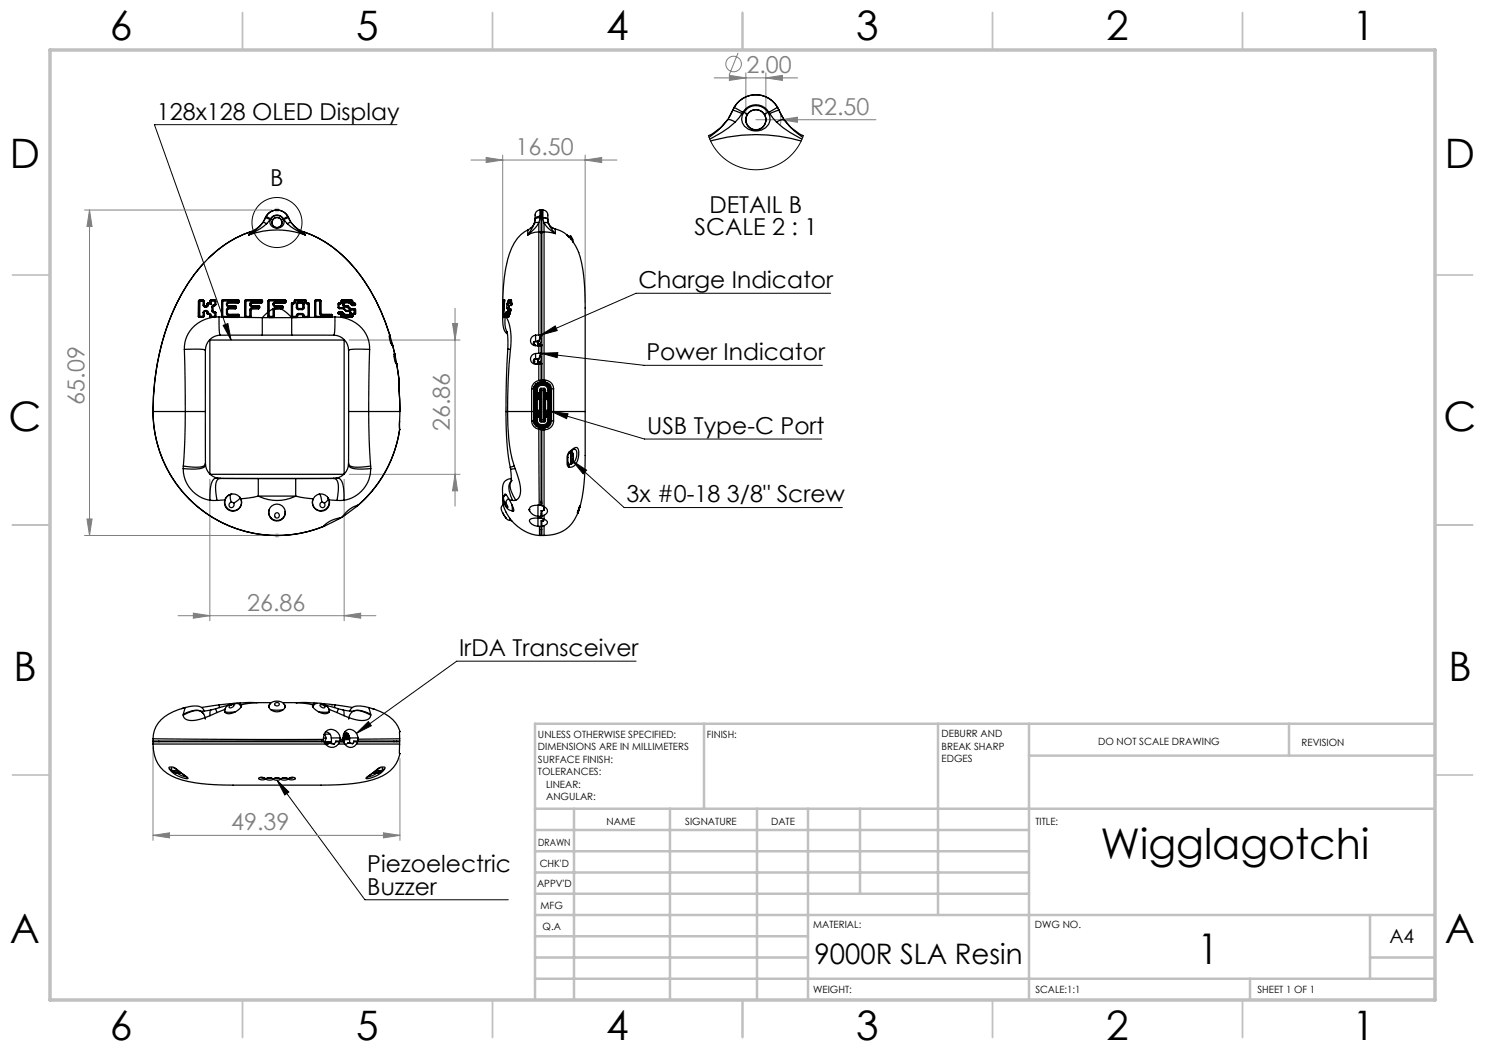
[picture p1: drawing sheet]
<svg xmlns="http://www.w3.org/2000/svg" width="297mm" height="210mm" viewBox="0 0 297 210" stroke-linecap="round" stroke-linejoin="round" font-family="sans-serif">
<defs><g id="words">
<g font-size="8.5">
<text x="220.1" y="171.8">Wigglagotchi</text>
<text x="239.5" y="192.7">1</text>
</g>
<g font-size="8.1">
<text x="22" y="8">6</text>
<text x="71.2" y="8">5</text>
<text x="121.2" y="8">4</text>
<text x="171.3" y="8">3</text>
<text x="221.3" y="8">2</text>
<text x="270.5" y="8">1</text>
<text x="2" y="33.6">D</text>
<text x="289" y="33.6">D</text>
<text x="1.7" y="86.1">C</text>
<text x="288.7" y="86.1">C</text>
<text x="2.7" y="136.1">B</text>
<text x="289.7" y="136.1">B</text>
<text x="2" y="188.6">A</text>
<text x="289" y="188.6">A</text>
<text x="22" y="208">6</text>
<text x="71.2" y="208">5</text>
<text x="121.2" y="208">4</text>
<text x="171.3" y="208">3</text>
<text x="221.3" y="208">2</text>
<text x="270.5" y="208">1</text>
</g>
<text font-size="5.6" x="162.9" y="192.8">9000R SLA Resin</text>
<g font-size="4.7" fill="#808080">
<text x="149.3" y="14.5">2.00</text>
<text x="162" y="23">R2.50</text>
<text x="103.1" y="31">16.50</text>
<text x="16.9" y="80.9" transform="rotate(-90 16.9 80.9)">65.09</text>
<text x="90" y="86.3" transform="rotate(-90 90 86.3)">26.86</text>
<text x="49.4" y="122.1">26.86</text>
<text x="46.3" y="166.1">49.39</text>
</g>
<g font-size="4.7">
<text x="31.4" y="23.9">128x128 OLED Display</text>
<text x="54" y="37.2">B</text>
<text x="138.9" y="47">SCALE 2 : 1</text>
<text x="141.9" y="42.5">DETAIL B</text>
<text x="127.7" y="57.6">Charge Indicator</text>
<text x="129.3" y="72">Power Indicator</text>
<text x="129.4" y="86.8">USB Type-C Port</text>
<text x="125.3" y="100.5">3x #0-18 3/8&quot; Screw</text>
<text x="91.8" y="131.2">IrDA Transceiver</text>
<text x="73.5" y="174.4">Piezoelectric</text>
<text x="73.5" y="179">Buzzer</text>
</g>
<text font-size="3.9" x="277.9" y="188.5">A4</text>
<g font-size="2">
<text x="107.6" y="147.6">UNLESS OTHERWISE SPECIFIED:</text>
<text x="141.4" y="147.6">FINISH:</text>
<text x="188.3" y="147.5">DEBURR AND</text>
<text x="188.3" y="150">BREAK SHARP</text>
<text x="219.6" y="149">DO NOT SCALE DRAWING</text>
<text x="260.3" y="149.2">REVISION</text>
<text x="107.6" y="150.1">DIMENSIONS ARE IN MILLIMETERS</text>
<text x="107.6" y="152.6">SURFACE FINISH:</text>
<text x="107.6" y="155.1">TOLERANCES:</text>
<text x="188.3" y="152.5">EDGES</text>
<text x="109.2" y="157.6">LINEAR:</text>
<text x="109.2" y="160.1">ANGULAR:</text>
<text x="121.3" y="165">NAME</text>
<text x="137" y="164.9">SIGNATURE</text>
<text x="154.2" y="164.9">DATE</text>
<text x="207.1" y="164.9">TITLE:</text>
<text x="107.6" y="169.1">DRAWN</text>
<text x="107.9" y="173.3">CHK'D</text>
<text x="107.4" y="177.4">APPV'D</text>
<text x="108.1" y="181.8">MFG</text>
<text x="108.5" y="186">Q.A</text>
<text x="162.6" y="185.5">MATERIAL:</text>
<text x="207" y="185.5">DWG NO.</text>
<text x="162.6" y="198.5">WEIGHT:</text>
<text x="207.1" y="198.6">SCALE:1:1</text>
<text x="251.5" y="198.6">SHEET 1 OF 1</text>
</g>
</g></defs>
<g fill="none" stroke="#808080" stroke-width=".2">
<path d="M142.8 15.6h16.7M145.9 15.1l3.3 .5-3.3 .5zM147.6 10.6l-1.8 4.4M149.2 14.6v8.3M153.2 15.6l3.3-.5v1zM153.2 14.6v8.3M94.2 32h29.2M97.2 31.5l3.3 .5-3.3 .5zM100.5 31v29.7M117 32l3.3-.5v1zM117 31v29.5M151.2 23.9h24"/>
<path d="M156.1 23v1.9M156.2 23.9l3.3-.5v1.1zM16.9 42h37.5M17.9 42l.5 3.3h-1zM17.9 42v65.1M69.8 68h22.2M90.5 64.7h1l-.5 3.3zM91 61.7v39.5M42 95.9v28.2M68.8 95.9v28.2M69.8 94.9h22.2M91 94.9l.5 3.3h-1z"/>
<path d="M16.9 107.1h37.5M17.4 103.8h1l-.5 3.3zM35.6 123.1h39.6M38.7 122.6l3.3 .5-3.3 .5zM68.8 123.1l3.3-.5v1zM30.6 149.4v18.7M80 151.7v16.4M30.6 167.1l3.3-.5v1zM30.6 167.1h49.4M76.7 166.6l3.3 .5-3.3 .5z"/>
<circle cx="146.7" cy="12.8" r="1.56"/>
</g>
<g fill="none" stroke="#000" stroke-width=".2">
<path d="M79.4 24.9h-48.5l15.3 43.1M166.1 58.7h-38.9l-19 8.3M44.6 65.1l1-.4 .6 3.3zM108.2 70.6l20.6 2.5h35.7M108.2 67l2.8-1.8 .4 .9zM108.2 70.6l3.4-.1-.2 1zM110.3 82.3l3.3 .5-.3 .9zM110.3 82.3l18.6 5.5h35.5M114.5 92.2l10.3 9.3h43.7M114.5 92.2l2.8 1.8-.7 .8zM127.2 132.2h-35.9l-20 14.5M55.4 156l17.6 24h28.7"/>
<path d="M55.4 156l2.4 2.4-.8 .6zM71.3 146.7l2.4-2.4 .6 .8z"/>
<circle cx="55.4" cy="44.5" r="5"/>
</g>
<path d="M54.9 42h1M55 41.7l.8 .7M55.4 41.5v1M55.8 41.7l-.8 .7M54.9 107.1h1M55 106.7l.8 .8M55.4 106.6v1M55.8 106.7l-.8 .8" fill="none" stroke="#c0c0c0" stroke-width=".2"/>
<g fill="none" stroke="#c0c0c0" stroke-width=".35">
<path d="M48.5 2.5v7.5M98.5 2.5v7.5M148.5 2.5v7.5M198.5 2.5v7.5M248.5 2.5v7.5M2.5 55h7.5M287 55h7.5M2.5 105h7.5M287 105h7.5M2.5 155h7.5M287 155h7.5M48.5 200v7.5"/>
<path d="M98.5 200v7.5M148.5 200v7.5M198.5 200v7.5M248.5 200v7.5"/>
</g>
<g fill="none" stroke="#c0c0c0" stroke-width=".5">
<path d="M140.8 144.8v17M187.6 144.8v38.2M205.8 144.8v55.2M205.8 151.1h81.2M257.8 144.8v6.3M287 144.8h-180v55.2M107 161.8h180M107 178.8h98.8M107 174.5h98.8M107 170.3h98.8M107 166h98.8M114.8 161.8v38.2"/>
<path d="M134 161.8v38.2M151.4 161.8v38.2M161.6 161.8v38.2M172 161.8v17M107 195.8h180M107 191.5h54.6M107 187.3h54.6M107 183h180M250 195.8v4.2M274 191.5h13M274 183v12.8"/>
</g>
<path d="M10 10h277v190h-277z" fill="none" stroke="#c0c0c0" stroke-width=".7"/>
<path d="M44.6 65.1l1-.4 .6 3.3zM108.2 67l2.8-1.8 .4 .9zM108.2 70.6l3.4-.1-.2 1zM114.5 92.2l2.8 1.8-.7 .8zM110.3 82.3l3.3 .5-.3 .9zM71.3 146.7l2.4-2.4 .6 .8zM55.4 156l2.4 2.4-.8 .6z" fill="#000"/>
<g fill="#808080">
<path d="M17.9 42l.5 3.3h-1zM17.4 103.8h1l-.5 3.3z"/>
<path d="M117 32l3.3-.5v1zM97.2 31.5l3.3 .5-3.3 .5z"/>
<path d="M76.7 166.6l3.3 .5-3.3 .5zM30.6 167.1l3.3-.5v1z"/>
<path d="M145.9 15.1l3.3 .5-3.3 .5zM153.2 15.6l3.3-.5v1zM156.2 23.9l3.3 .6v-1.1z"/>
<path d="M38.7 122.6l3.3 .5-3.3 .5zM68.8 123.1l3.3-.5v1z"/>
<path d="M91 94.9l.5 3.3h-1zM90.5 64.7h1l-.5 3.3z"/>
</g>
<g fill="none" stroke="#000" stroke-width=".25">
<path d="M145.5 24a1.75 1.75 0 0 1 1.6 .4M145.5 24l-1 1.2-2.7 2.3M145.5 24l-1.4 1.5-1.7 1.3-.7 .3M146.6 22a5 5 0 0 1 4.6-3.1 5 5 0 0 1 4.6 3.1M146.6 22l-.9 1.6M146.6 22h.1M146.6 22l-1.1 2M146.6 22l1.8 .7M146.8 21.5l1.8 1M146.8 21.5a5 5 0 0 1 8.7 0M146.8 21.5l-.2 .5M147.1 24.4a21.7 21.7 0 0 1-5.1 3.4"/>
<path d="M148.4 22.7l-1.3 1.7M148.6 22.5a2.99 2.99 0 0 1 5.2 0M148.6 22.5l-.2 .2M148.8 22.4a2.4 2.4 0 0 0-.1 2.6 2.4 2.4 0 0 0 2.3 1.2 2.6 2.6 0 0 0 3-2.9l-.4-.9M148.8 22.4l.7 .5M148.8 22.4a2.83 2.83 0 0 1 4.8 0M148.8 22.4l-.2 .1M149.5 22.9a2.04 2.04 0 0 0 1.7 3.1 2.04 2.04 0 0 0 1.7-3.1M149.5 22.9a2.03 2.03 0 0 1 3.4 0M153.6 22.4l-.7 .5M153.6 22.4l.2 .1M153.8 22.5l.1 .2"/>
<path d="M153.9 22.7l1.4 1.7M155.3 24.4a21.7 21.7 0 0 0 5.1 3.4M155.5 21.5l-1.7 1M155.5 21.5l.3 .5M155.8 22l-1.9 .7M155.8 22l1 2M155.8 22l.8 1.6M155.8 22h.1M156.8 24a1.75 1.75 0 0 0-1.5 .4M156.8 24l1 1.2 2.7 2.3M156.8 24l1.4 1.5 1.7 1.3 .8 .3M160.2 28.2a32.5 32.5 0 0 0-18.1 0"/>
<path d="M40.6 52.8a41.2 41.2 0 0 0-9.6 22.9l-.4 6.6M42.9 60l.2 .2M42.9 60h-.7M42.9 60h.1M44.5 60l-.2 .2M44.5 60h.1M44.5 60l.1 .2M47.6 60l.2 .2M47.6 60h-3.1M47.6 60v.2M47.6 60h.1M49.2 60l-.2 .2"/>
<path d="M49.2 60h.1M49.2 60v.2M49.7 47a16.5 16.5 0 0 1 11.4 0M50 46.4h.1M50 46.4a21.6 21.6 0 0 0-8.2 5.2M50 46.4l-.3 .6M50 46.4a25.2 25.2 0 0 0-13.5 12 48.2 48.2 0 0 0-5.9 23.9M50.1 46.4h-.1M52.3 60l.2 .2M52.3 60v.2M52.3 60h-3.1M52.3 60h.1"/>
<path d="M52.6 44.5l.7 .2M52.6 44.5l-1.1 1.2-1.8 1.3M52.6 44.5l-.7 .8-.9 .6-1 .5M53.1 43.5a2.5 2.5 0 0 1 2.3-1.5 2.5 2.5 0 0 1 2.3 1.5M53.1 43.5l-.4 .8M53.1 43.5h.1M53.1 43.5l-.5 1M53.1 43.5l.9 .4M53.2 43.3l.9 .5M53.2 43.3a2.5 2.5 0 0 1 4.4 0M53.2 43.3l-.1 .2M53.3 44.7l-1.3 1.1-2.3 1.2"/>
<path d="M53.8 60h3.2M53.8 60l-.2 .2M53.8 60h.1M53.8 60v.2M54 43.9l-.7 .8M54.1 43.8a1.5 1.5 0 0 1 2.6 0M54.1 43.8l-.1 .1M54.2 43.8a1.36 1.36 0 0 0 .4 1.6 1.36 1.36 0 0 0 1.8-.1 1.1 1.1 0 0 0 .2-1.5M54.2 43.8l.3 .2M54.2 43.8a1.41 1.41 0 0 1 2.4 0M54.2 43.8h-.1M54.5 44a1.02 1.02 0 0 0 .9 1.5 1.02 1.02 0 0 0 .9-1.5"/>
<path d="M54.5 44a1.01 1.01 0 0 1 1.8 0M56.6 43.8l-.3 .2M56.6 43.8h.1M56.7 43.8l.1 .1M56.8 43.9l.7 .8M57 60l.2 .2M57 60v.2M57 60h.1M57.5 44.7l1.3 1.1 2.3 1.2M57.6 43.3l-.9 .5M57.6 43.3l.1 .2M57.7 43.5l-.9 .4"/>
<path d="M57.7 43.5l.5 1M57.7 43.5l.4 .8M57.7 43.5h.1M58.2 44.5l-.7 .2M58.2 44.5l1.1 1.2 1.8 1.3M58.2 44.5l.7 .8 .9 .6 1 .5M59.1 60l-.2 .2M59.1 60h1.9M59.1 60h.1M59.1 60v.2M60.8 46.4a25.1 25.1 0 0 1 13.3 11.8 42 42 0 0 1 3.8 8.8M60.8 46.4l.3 .6"/>
<path d="M60.8 46.4a23.3 23.3 0 0 1 11.8 9.3 40.6 40.6 0 0 1 5.3 11.3M60.8 46.4h.1M61 60l.2 .2M61 60v.2M61 60h.1M63.2 60l-.2 .2M63.2 60h.8M63.2 60h.1M63.2 60v.2M63.2 60h.7M63.9 60l.2 .2M63.9 60v.2"/>
<path d="M64 60l.2 .2M64 60h-.1M100.6 60h.1M100.6 60v.6M105.6 46a6.9 6.9 0 0 0-3.7 4.7 35.2 35.2 0 0 0-1.3 9.3M105.6 46h.1M105.6 46v1M106.1 45.6l-.5 .4M106.8 44.7l-1.2 2.3M107 44.2l-.3 .8-.6 .6M107 43.9l-.2 .8M107 43.8v.2"/>
<path d="M107 43.8v.1M107 43.8h.1M107.8 46.4l-.8 .1-1.4 .5M107.8 46.4v20.6M107.8 44.5a.8 .8 0 0 0-1 .2M107.8 44.5a7.6 7.6 0 0 1-2.2 2.5M107.8 44.5v1.9M108 43.5l-.2 1M108 43.5a.94 .94 0 0 0-1 .4M108 42a1.28 1.28 0 0 0-1 1.8M108 42h.2v1.5M108 43.3a.89 .89 0 0 0-1 .5"/>
<path d="M108 42v1.3M108 43.3v.2M108.2 46.4v20.6M108.2 43.5v2.9M108.2 46.7h.2M108.2 46.4h-.4M108.2 43.5h-.2M108.4 46.4v20.8M108.4 43.5v2.9M108.4 46.4h.4M108.4 43.5h.2M108.6 42a1.22 1.22 0 0 1 1 1.6v.3"/>
<path d="M108.6 43.5l.2 1M108.6 43.5a.95 .95 0 0 1 1 .4M108.6 42h-.2v1.5M108.6 43.5a.94 .94 0 0 1 1 .4M108.6 42v1.5M108.6 43.5h.1M108.8 44.5v1.9M108.8 44.5a5.7 5.7 0 0 0 2.3 2.2M108.8 44.5a.79 .79 0 0 1 .9 .2M108.8 46.4v29.6M108.8 46.4l2.3 .3M109.6 43.9l.1 .8"/>
<path d="M109.6 43.9h.1M109.6 43.9v.1M109.6 44.3a1.82 1.82 0 0 0 1 1.3l.5 .2M109.7 44.7l.6 1.1 .8 .9M111.1 45.8l1.4 .5 1 .9M111.1 45.8v.9M111.1 45.8h.1M113.4 47l.1 .1M113.4 47l.4 .4M113.4 47l.2 .2M113.6 47.2h.5M113.7 47.2l-.2-.1 .3 .3"/>
<path d="M113.8 47.4l1 1.3 .9 1.8a41.1 41.1 0 0 1 1.3 11.2v20.6M114.1 47.2l.1 .1M114.1 47.2v.5M114.2 47.3l.4 1.1M114.2 47.3v.5M114.6 48.4v.1M114.6 48.4h.1M36.9 69.9l.2 12.4M36.9 69.9l3.1-.1 1.1 .3M39.7 63.2l.2 .2M39.7 63.2l.2 .1M39.7 63.2h.1"/>
<path d="M39.7 60.2v3M39.7 60.2h.1M39.7 60.2l.3 .1M39.9 63.4l.7 .1M39.9 63.4h.1M39.9 60l-.2 .2M39.9 60h.1M39.9 60l.1 .3M39.9 63.3h.7M39.9 63.3v.1M40 60.3l-.1 3M40.6 60l.2 .2"/>
<path d="M40.6 60v.3M40.6 60h-.7M40.6 60h.1M40.6 63.4v.1M40.6 60.3v.7M40.6 60.3h-.6M40.6 61l.1 .3 .3 .1M40.6 62.5v.8M40.6 63.3v.1M40.8 60.2l-.2 .1M40.8 61l.2 .2M40.8 61h-.2"/>
<path d="M40.8 60.2v.8M40.8 60.2h.1M40.8 62.5h-.2M40.8 62.5v.8M40.8 63.2l-.2 .2M40.8 63.2l-.2 .1M40.8 63.2v.1M40.8 63.3l-.2 .2M41 61.2v.2M41 62.3l-.2 .2M41 62.3h.2M41 62.1l-.2 .1-.2 .3"/>
<path d="M41 62.1v.2M41 62.1h.3M41.1 70.1v12.2M41.1 70.1h.1M41.2 62.3l.2 .2M41.2 61.2l.1 .2M41.2 61.2h-.2M41.3 62.1l.3 .2 .1 .2M41.3 62.1l-.1 .2M41.3 61.4h-.3M41.4 62.7l.2 .2M41.4 62.7h.3"/>
<path d="M41.4 62.7h.1M41.4 60.8v.2M41.4 60.8h.1M41.4 62.5h.3M41.4 62.5v.2M41.4 61l-.2 .2M41.4 61h.3M41.4 60.8h.3M41.6 60.6l-.2 .2M41.6 60.6h.1M41.6 62.9h.1M41.6 60.6l.1 .2"/>
<path d="M41.7 62.7l-.1 .2M41.7 62.7h.2M41.7 62.5v.2M41.7 61l-.2 .3-.2 .1M41.7 60.8v.2M41.8 62.9l.2 .2M41.8 62.9h-.2M41.9 62.7l-.1 .2M41.9 62.7l.3 .1v.3M42 63.3l.2 .2M42 63.1v.2M42 63.3h.2"/>
<path d="M42 63.3h.1M42 63.1h.2M42 63.1h.1M42 60.6h-.4M42 60.6h.1M42 60.2v.4M42 60.2h.1M42 60.6l.3 .2M42 60.2h.3M42.2 63.5h.3M42.2 63.5h.1M42.2 63.5h.7"/>
<path d="M42.2 60l-.2 .2M42.2 60h.1M42.2 60l.1 .2M42.2 63.3v.2M42.2 63.3h.8M42.2 63.1v.2M42.3 60.8h-.6M42.3 60.2v.6M42.4 61.3v.9M42.4 62.2l.1 .2 .3 .2M42.5 63.5a6.4 6.4 0 0 0-5.6 6.4M42.5 63.5h.4"/>
<path d="M42.5 61.3h-.1M42.5 61.3v.8M42.5 62.1l.2 .2M42.5 62.1l-.1 .1M42.7 61.1l-.2 .2M42.7 61.1h.1M42.7 61.1h.2M42.7 62.3l.1 .3M42.8 61.1l-.3 .2M42.8 61.1h.1M42.8 60.9l-.3 .1-.1 .3M42.8 60.9l-.1 .2"/>
<path d="M42.8 60.9h.2M42.9 60l.1 .2M42.9 61.1h.1M42.9 62.3l.2 .2M42.9 62.3l.1 .2M42.9 63.5h.1M42.9 62.3h-.2M42.9 62.3h.1M43 60.2h-.7M43 60.2v.7M43 60.9l-.1 .2M43 62.5v.8"/>
<path d="M43 62.5l-.2 .1M43 63.3l-.1 .2M43.1 63.4l-.2 .1M43.1 60.2h-.1M43.1 60.2v.7M43.1 60.9l-.2 .2M43.1 60.9h-.1M43.1 60.9h.1M43.1 62.5h-.1M43.1 63.3l-.2 .2M43.1 63.3h-.1M43.1 63.3h.1"/>
<path d="M43.1 60.2h.1M43.1 62.5v.8M43.1 62.5h.1M43.1 63.3v.1M43.8 63.4l.1 2.8 .2 .8M43.8 63.4h.5M43.8 63.4h-.7M44.1 67a3 3 0 0 0-3 3.1M44.1 67v.1M44.3 63.3v.1M44.3 63.3l.2 .2M44.3 63.3h.2"/>
<path d="M44.3 63.3h.1M44.3 60.2v3.1M44.3 60.2h.1M44.3 60.2h.3M44.3 63.4l.2 .1M44.5 63.5h3.1M44.5 63.5h2.9M44.5 63.5h.1M44.5 63.3v.2M44.5 63.3h2.9M44.6 60.2l-.1 3.1M45.3 61l.1 .2 .3 .2"/>
<path d="M45.3 60.8v.2M45.3 61.9v.8M45.3 62.7l.1 .3 .3 .1M45.5 60.7l-.2 .1M45.5 60.7v.3M45.5 60.7v.1M45.5 61l.2 .2M45.5 61h-.2M45.5 61.9h-.2M45.5 61.9v.8M45.5 61.9h.1M45.5 62.7l.2 .2"/>
<path d="M45.5 62.7h-.2M45.5 60.8v.1M45.5 60.9l.2 .3M45.5 60.9v.1M45.5 62.7h.1M45.7 60.5l-.2 .2M45.7 60.5v.1M45.7 60.5l1.9 .1M45.7 61.2v.2M45.7 61.7l-.2 .2M45.7 61.7h1.3M45.7 62.9v.2"/>
<path d="M45.7 60.6l-.2 .2M45.7 60.6h1.9M45.7 62.9h.1M45.7 60.4h1.9M45.7 60.4v.1M45.7 60.4l-.3 .1-.1 .3M45.7 61.5v.2M45.7 61.5h1.3M45.7 61.5l-.3 .1-.1 .3M47 61.1l.2 .2M47 61.1v.3M47 61.7h.1"/>
<path d="M47 61.1l-1.3 .1M47 61.1h.1M47 61.5v.2M47 61.4h-1.3M47 61.4v.1M47.2 61.3l-.2 .1M47.2 61.5l-.2 .2M47.2 61.5h-.2M47.2 61.5h.1M47.2 61.3v.2M47.2 61.3h.1M47.4 63.5h.2"/>
<path d="M47.4 63.3v.2M47.4 63.3h.2M47.6 60.6h.1M47.6 62.9l.2 .2M47.6 62.9v.2M47.6 63.5h.1M47.6 62.9h-1.9M47.6 62.9h.1M47.6 63.3v.2M47.6 60.2h-3M47.6 60.2v.2M47.6 63.1h-1.9"/>
<path d="M47.6 60.4v.2M47.6 63.1v.2M47.7 63.5h-.1M47.7 63.5h1.4M47.8 60.2h-.2M47.8 60.4l-.2 .2M47.8 60.4h-.2M47.8 60.4h.1M47.8 63.1h-.2M47.8 63.1v.2M47.8 63.3l-.2 .2M47.8 63.3h-.2"/>
<path d="M47.8 63.3h.1M47.8 60.2v.2M47.8 60.2h.1M47.8 63.1h.1M47.8 63.3l-.1 .2M49 63.3l.1 .2M49 60.2v3.1M49 60.2h.1M49 63.3l.2 .2M49 63.3h.2M49 63.3h.1M49 60.2h.2"/>
<path d="M49.1 63.5h.1M49.2 63.5h.8M49.2 63.5h.1M49.2 63.3v.2M49.2 60.2v3.1M50 63.5h.1M50 63.3v.2M50 63.3h-.8M50 61.9v1.4M50 60.9v.3l.4 .1M50 60.8v.1M50 63.5h2.5"/>
<path d="M50.2 60.8h-.2M50.2 60.8h.1M50.2 60.9h-.2M50.2 61.9h-.2M50.2 61.9v1.4M50.2 61.9h.1M50.2 63.3l-.2 .2M50.2 63.3h-.2M50.2 63.3h.1M50.2 60.9l.2 .2M50.2 60.8v.1M50.2 60.9h.1"/>
<path d="M50.4 60.6h1.9M50.4 60.6h.1M50.4 61.7l-.2 .2M50.4 61.1v.2M50.4 61.7h1.3M50.4 61.7h.1M50.4 61.5v.2M50.4 61.5l-.3 .1-.1 .3M50.4 60.4v.2M50.4 60.4l-.3 .1-.1 .3M50.4 60.6l-.2 .2M50.4 61.1h.1"/>
<path d="M51.7 61.1l.2 .2M51.7 61.1v.2M51.7 61.7h.1M51.7 61.5v.2M51.7 61.5h-1.3M51.7 61.3h-1.3M51.7 61.3v.2M51.7 61.1h-1.3M51.7 61.1h.1M51.9 61.5l-.2 .2M51.9 61.5h-.2M51.9 61.3h-.2"/>
<path d="M51.9 61.5h.1M51.9 61.3v.2M51.9 61.3h.1M52.3 60.6h.1M52.3 60.4h-1.9M52.3 60.4v.2M52.3 60.2h-3.1M52.3 60.2v.2M52.5 63.5v3.5M52.5 67h-8.4M52.5 63.5h5.8M52.5 67h5.8"/>
<path d="M52.5 60.2h-.2M52.5 60.4l-.2 .2M52.5 60.4h-.2M52.5 60.4h.1M52.5 60.2v.2M52.5 60.2h.1M53.6 62.4l-1.1 1.1M53.6 63.3l.2 .2M53.6 60.2v3.1M53.6 60.2h.1M53.6 63.3h.2M53.6 63.3h.1"/>
<path d="M53.6 60.2h.2M53.8 63.5h.8M53.8 62.2h-.2M53.8 63.3v.2M53.8 63.5h.1M53.8 62.2v1.1M53.8 63.3h.8M53.8 60.2v2M53.8 60.2h3.2M54.6 61.9h.2M54.6 63.3v.2M54.6 63.3h.2"/>
<path d="M54.6 63.5h.1M54.6 61.9v1.4M54.6 60.9l.1 .3 .3 .1M54.6 60.8v.1M54.7 61.7l.1 .1M54.7 61.7l-.1 .2M54.7 61.7l-.9 .5M54.8 60.9l.2 .2M54.8 60.9h-.2M54.8 60.8h-.2M54.8 60.8h.1M54.8 60.8v.1"/>
<path d="M54.8 63.3l-.2 .2M54.8 63.3h.1M54.8 61.9h.1M54.8 61.9v1.4M54.8 60.9h.1M54.8 61.8v.1M55 60.6l-.2 .2M55 60.6h.1M55 61.7l-.2 .2M55 61.7l-.2 .1M55 61.1h1.4M55 61.5l-.3 .2"/>
<path d="M55 61.5v.2M55 61.1v.2M55 61.7h1.4M55 60.4l-.2 .1-.2 .3M55 60.4v.2M55 61.3h1.4M55 60.4h2M55 60.6h2M55 61.1h.1M55.2 61.5h-.2M55.2 61.5v.2M55.2 61.5h.4"/>
<path d="M55.6 61.5v.2h.8M55.6 61.5h.8M55.6 61.5h-.4M56.2 61.7l1.1 .8 1 1M56.4 61.3v.2M56.4 61.5v.2M56.4 61.1l.2 .2M56.4 61.1v.2M56.4 61.7h.1M56.4 61.1h.1M56.6 61.5l-.2 .2M56.6 61.5h-.2"/>
<path d="M56.6 61.3h-.2M56.6 61.5h.1M56.6 61.3v.2M56.6 61.3h.1M57 60.2v.2M57 60.4v.2M57 60.6h-2M57 60.6h.1M57.2 60.2h-.2M57.2 60.2v.2M57.2 60.4l-.2 .2M57.2 60.4h-.2"/>
<path d="M57.2 60.4h.1M57.2 60.2h.1M58.3 63.3l.2 .2M58.3 60.7v2.6M58.3 60.7v.1M58.3 63.3h.2M58.3 63.3h.1M58.3 60.8h.2M58.3 63.5v3.5M58.3 67h8.4M58.5 60.5l-.2 .2M58.5 60.5l.2 .1"/>
<path d="M58.5 60.5v.1M58.5 60.8v2.5M58.5 60.8h.2M58.5 63.3v.2M58.5 63.3h.8M58.5 63.5h.1M58.5 60.6l-.2 .2M58.5 60.6v.2M58.7 60.5v.1M58.7 60.6v.2M58.9 60.3l-.2 .2M58.9 60.3v.1"/>
<path d="M58.9 60.2v.2M58.9 60.2h.1M58.9 60.4h.2M58.9 60.2h.2M59.1 60.4l-.2 .3-.2 .1M59.1 60.2h1.9M59.1 60.2v.2M59.3 60.8v.7M59.3 61.5l.1 .3 .3 .1M59.3 63.1v.2M59.3 63.3v.2M59.3 63.5h.1"/>
<path d="M59.3 63.5h-.8M59.5 60.8h-.2M59.5 60.8v.7M59.5 61.5h-.2M59.5 63.3l-.2 .2M59.5 63.1h-.2M59.5 63.3h-.2M59.5 63.1h.1M59.5 63.3h.1M59.5 61.5l.2 .2M59.5 61.5h.1M59.5 63.1v.2"/>
<path d="M59.7 60.4l-.3 .1-.1 .3M59.7 60.4v.2M59.7 60.4h.7M59.7 61.9h.7M59.7 62.7l-.3 .1-.1 .3M59.7 62.7v.2M59.7 62.7h.7M59.7 60.6l-.2 .2M59.7 61.7v.2M59.7 61.7h.7M59.7 62.9l-.2 .2M59.7 62.9h.1"/>
<path d="M59.7 61.7h.1M60.4 62.9l.2 .2M60.4 61.7h.1M60.4 60.6l.2 .2M60.4 60.4v.2M60.4 60.4l.3 .1 .1 .3M60.4 62.7v.2M60.4 62.7l.3 .2 .1 .2M60.4 62.9h-.7M60.4 62.9h.1M60.4 61.7v.2M60.4 60.6h-.7"/>
<path d="M60.4 60.6h.1M60.6 63.3l.2 .2M60.6 61.5l-.2 .2M60.6 61.5h.1M60.6 63.3h.2M60.6 63.3h.1M60.6 63.1h.2M60.6 63.1v.2M60.6 63.1h.1M60.6 61.5h.2M60.6 60.8h.2M60.6 60.8v.7"/>
<path d="M60.6 60.8h.1M60.8 63.5h-2.5M60.8 63.5h.1M60.8 61.5l-.1 .3-.3 .1M60.8 60.8v.7M60.8 63.1v.2M60.8 63.3v.2M60.8 63.3h.8M61 60.2v.2M61 60.4l.1 .2 .3 .2M61.2 60.2h-.2M61.2 60.4l.2 .2"/>
<path d="M61.2 60.4h-.2M61.2 60.2v.2M61.2 60.2h.1M61.2 60.3l.2 .2M61.2 60.3v.1M61.4 60.8h.2M61.4 60.6v.2M61.4 60.5v.1M61.6 60.8v2.5M61.6 63.3v.2M61.6 60.6l.2 .2M61.6 60.6v.2"/>
<path d="M61.6 63.5h.1M61.6 60.5l.2 .2M61.6 60.5l-.2 .1M61.6 60.5v.1M61.6 63.5h-.8M61.7 63.5h-.1M61.8 60.8h-.2M61.8 60.8v2.5M61.8 63.3l-.2 .2M61.8 63.3h-.2M61.8 63.3h.1M61.8 60.7v2.6"/>
<path d="M61.8 60.7v.1M61.8 63.3l-.1 .2M63 63.3l.1 .2M63 60.2v3.1M63 60.2h.1M63 63.3l.2 .2M63 63.3h.2M63 63.3h.1M63 60.2h.2M63.1 63.5h.1M63.1 63.5h-1.4M63.2 63.3v.2"/>
<path d="M63.2 60.2v3.1M63.2 60.2h.7M63.2 63.5h.1M63.4 63.3v.2M63.4 63.3h-.2M63.4 63.5h-.2M63.9 60.2v2.5M63.9 62.7l.1 .3 .3 .1M64.1 60.2h-.2M64.1 62.7h-.2M64.2 60.2l-.1 2.5M64.2 60.2h-.1"/>
<path d="M64.2 62.7l.2 .2M64.2 62.7h-.1M64.3 63.1h1.9M64.3 62.9v.2M64.4 62.9h-.1M66.2 63.1v.2M66.2 63.3h-2.8M66.2 63.3l.1 .2M66.3 62.9l.2 .2M66.3 62.9l-.1 .2M66.3 63.5h-2.9M66.3 63.5h.1"/>
<path d="M66.3 62.9h-2M66.3 62.9h.1M66.3 63.5h-3.1M66.4 63.4l-.1 .1M66.5 63.1h-.3M66.5 63.1v.2M66.5 63.3l-.2 .2M66.5 63.3h-.3M66.5 63.3h.1M66.5 63.1h.1M66.5 63.3l-.1 .1M66.7 67a3 3 0 0 1 3 3.1"/>
<path d="M66.7 67v.1M67 63.4l-.1 2.8-.2 .8M67 63.4l1.2 .1M67 63.4h-.6M67.7 62.7l.2 .2M67.7 62.5v.2M67.7 62.5h.1M67.7 61.5l.2 .2M67.7 60.8v.7M67.7 60.8h.1M67.7 62.7h.1M67.7 61.5h.1"/>
<path d="M67.8 62.7l.1 .2M67.8 62.5l.5 .1M67.8 62.5v.2M67.8 61.5l.1 .2M67.8 60.8v.7M67.8 60.8h.2M67.9 62.3l-.2 .2M67.9 62.3h.4M67.9 62.3h.1M67.9 60.6l-.2 .2M67.9 60.6h.2M67.9 60.6h.1"/>
<path d="M67.9 62.9h.1M67.9 62.3l-.1 .2M67.9 61.7h.1M67.9 60.6l-.1 .2M68 62.7l.1 .2M68 62.7l.3 .1 .1 .3M68 62.7h-.2M68 60.6h.1M68.1 62.9l.2 .2M68.1 62.9h-.2M68.1 60.6l-.1 .2M68.2 63.5h.1"/>
<path d="M68.2 63.3l.2 .2M68.3 60.4l-.3 .2M68.3 60.4h.1M68.3 63.3l.2 .2M68.3 63.3h.1M68.3 63.3h-.1M68.3 63.1h.1M68.3 63.1l-.1 .2M68.3 60.2v.2M68.3 60.2h.1M68.3 60.4l-.2 .2M68.3 63.5a6.4 6.4 0 0 1 5.6 6.4"/>
<path d="M68.3 62.6l.4 .4M68.3 62.3l.2 .1M68.3 62.3v.3M68.3 62.3h.1M68.4 63.3l.1 .2M68.4 63.1v.2M68.4 60.4l-.1 .3-.3 .1M68.4 60.2l1.8 .1M68.4 60.2v.2M68.5 63.5h-.1M68.5 62.4l-.2 .2M68.5 60h1.8"/>
<path d="M68.5 60l-.2 .2M68.5 60h.1M68.5 62.4l.4 .5M68.5 62.4h.1M68.5 60l-.1 .2M68.5 61.5h-.7M68.5 61.5l.1 .2M68.5 61.5l.3 .1M68.5 60.8v.2M68.5 61l.1 .2 .3 .2M68.6 61.7l.1 .1M68.6 61.7h-.7"/>
<path d="M68.6 61.7h.1M68.7 61.8l.5 .4M68.7 61.8h.1M68.7 63l.3 .1M68.8 60.7l-.3 .1M68.8 60.7h.1M68.8 61l.2 .2M68.8 61h-.3M68.8 60.7v.3M68.8 61h.1M68.8 61.6l.5 .5M68.8 61.6l-.1 .2"/>
<path d="M68.9 62.9l-.2 .1M68.9 62.8l.2 .1M68.9 62.8v.1M68.9 60.4h-.2l-.2 .4M68.9 60.4l.1 .1M68.9 61.4h.5M69 60.5l-.2 .2M69 61.2l-.1 .2M69 63.1h.8M69.1 62.9l-.1 .2M69.1 62.9h.7M69.1 62.9h.1"/>
<path d="M69.2 62.2l.1 .1M69.2 62.2h.1M69.3 62.1l-.1 .1M69.3 62.1v.2M69.3 62.3h.1M69.4 61.4l.5 .5M69.5 61.2h.1M69.5 61.2l-.1 .2M69.5 61.2h-.5M69.6 61.2l-.2 .2M69.6 61.2l.5 .5M69.6 61.2h.1"/>
<path d="M69.7 60.4l.3 .1M69.7 60.4h-.8M69.7 60.4v.1M69.7 70.1h.1M69.7 70.1v12.2M69.7 60.5l.2 .1M69.7 60.5h-.7M69.8 62.1l.3 .2 .1 .2M69.8 62.1h-.5M69.8 62.1v.2M69.8 62.9h.1M69.8 62.9v.2"/>
<path d="M69.8 62.3l.2 .2M69.8 62.3h-.5M69.9 61.9l.3 .1M69.9 60.6l.5 .4M70 60.5l.4 .4M70 60.5l-.1 .1M70 62.7l-.2 .2M70 62.7l.2 .1M70 62.5h.2M70 62.5v.2M70.1 61.7l-.2 .2M70.1 61.7l.1 .1"/>
<path d="M70.1 61.7h.1M70.2 62h.6M70.2 62.8l-.2 .3h-.2M70.2 62.5v.3M70.2 61.8v.2M70.2 61.8h.1M70.2 60.3v.2M70.2 60.5l.1 .2 .3 .2M70.3 63.1v.2M70.3 63.3h-1.9M70.3 63.3v.1M70.3 60l-.1 .3"/>
<path d="M70.3 60l.2 .2M70.3 60h.1M70.3 63.4v.1M70.3 63.5h-1.9M70.4 61l.1 .1M70.4 61h.1M70.4 60.9v.1M70.4 60.9l.1 .2M70.5 61.1h.1M70.5 60.2l-.3 .1M70.5 60.4l.2 .2M70.5 60.4l-.3 .1"/>
<path d="M70.5 60.2v.2M70.5 60.2h.1M70.5 60.4h.1M70.5 63.1h-.2M70.5 63.1v.2M70.5 63.1h.1M70.5 63.2l-.2 .2M70.5 63.2l-.2 .1M70.5 63.2v.1M70.5 63.3l-.2 .2M70.6 60.9h.2M70.7 62.7l-.3 .1-.1 .3"/>
<path d="M70.7 62.7v.2M70.7 60.6l-.1 .3M70.7 60.6h.1M70.7 62.9l-.2 .2M70.7 62.9h.2M70.8 60.9h.1M70.8 60.9l.1 .2M70.8 60.9h-.4M70.8 62v.7M70.8 62.7l.1 .1M70.8 62.7h-.1M70.9 60.6l.2 .2"/>
<path d="M70.9 60.6l-.1 .3M70.9 61.1h.1M70.9 61.8l.2 .2M70.9 61.8l-.1 .2M70.9 60.6h-.2M70.9 60.6h.1M70.9 62.8v.1M70.9 61.1h-.4M70.9 61.8h-.7M70.9 61.8h.1M71.1 60.8l-.3 .1M71.1 60.9l-.2 .2"/>
<path d="M71.1 60.9h-.3M71.1 60.9h.1M71.1 62h-.3M71.1 60.8v.1M71.1 60.8h.1M71.1 62.6l-.2 .2M71.1 62.6l-.3 .1M71.1 62.6v.1M71.1 62v.7M71.1 62h.1M71.1 62.7l-.2 .2M73.9 69.9l-.2 12.4"/>
<path d="M73.9 69.9l-3.2-.1-1 .3M77.9 67a2.61 2.61 0 0 0 .7 2.2M77.9 67l.1 .2M77.9 67h.1M78 67.2l.1 .3M78 67.2h-.1M78 67.2h.1M78.1 67.5l.3 1.2M78.1 67.5l-.2 .1M78.4 68.7l.1 .3M78.4 68.7h-.2M78.5 69h-.1"/>
<path d="M78.5 69h.1M78.5 69l.1 .2M78.6 69.2l.4 1.6M78.6 69.2h.1M78.9 70.7a2.6 2.6 0 0 0 .5 2.2M78.9 70.6v.1M79 70.8v.4M79 70.8l-.2 .1 .2-.1M79 70.8h.1M79 71.2l.3 1.2M79 71.2l-.2 .1M79 72.4h.3"/>
<path d="M79.2 72.7h.1M79.3 72.4v.3M79.3 72.7h.1M79.3 72.7l.1 .2M79.4 72.9l.4 3.2M79.4 72.9h.1M79.8 77.8l.2 4.5M79.8 76.1v1.7M79.8 76.1h.1M100.5 61.7v1.7M100.5 61.7h.1M100.5 61.1h.1"/>
<path d="M100.5 61.1v.6M100.5 63.5l.1 1.3a2.5 2.5 0 0 0 .9 2M100.5 60.6h.1M100.5 60.6v.5M100.5 63.3h.1M100.5 63.5h.1M100.6 63.3v.2M100.6 63.5h.1M100.6 62.9v.2M100.6 62.9h.1M100.6 60.7l-.1 2.6M100.6 60.7h.1"/>
<path d="M100.6 63.1v.2M100.6 60.5h.1M100.6 60.5v.2M100.6 61.7h.1M100.6 60.3v.2M100.6 60.3h.1M100.6 60.2v-.2l.1 .2M100.6 60.2v.1M100.6 60.2h.1M100.6 63.3h.1M100.6 63.1h.1M100.6 61.5v.2"/>
<path d="M100.6 61.5h.1M100.6 60.6v1.1M100.6 60.6v.2M100.6 60.6h.1M100.6 60.8v.7M100.7 63.5h-.1M100.7 63.3v.2M100.7 60.3v.2M100.7 60.2v.1M100.7 60.5v.2M100.7 60.8h-.1M100.7 60.7l-.1 2.6"/>
<path d="M100.7 60.6h-.1M100.8 60.2l.1-.2v.2M100.8 60.2l-.1 3.1M100.8 60.2h.1M100.9 60.2l-.1 2.6 .1 .1M101 63.4l-.3 .1M101 62.9h.1M101 63.4h.1M101 63.3v.1M101 63.3h-.3M101 62.9v.4M101 63.4a10.2 10.2 0 0 0 .5 3.5l.1 2.9"/>
<path d="M101 63.4l.2 .1M101.2 62.7v.2M101.2 62.5l.2-.2v.6M101.2 62.5v.2M101.2 62.5h.2M101.2 62.9h.1M101.2 63.5a9.8 9.8 0 0 1 .9 6.4M101.2 63.3l.1 .2M101.3 63.1l-.1 .2M101.3 61.5v.2h.2M101.4 62.7h-.2M101.4 60.8l-.1 .7"/>
<path d="M101.4 60.8h.3M101.4 62.9h-.2l.1 .2M101.4 62.9h.4M101.5 60.6l-.1 .2M101.5 60.6h.2M101.5 61.7v.1M101.5 60.6h.1M101.5 61.8l.1 .4M101.6 62.2l.1 .1M101.6 69.8l-.3 6.2-.1 6.3M101.6 69.8l.5 .1M101.6 60.4l-.1 .2"/>
<path d="M101.6 60.4h.4M101.6 63.3v.2l.2-.1M101.6 63.3h.2M101.6 63.3h-.4M101.6 62.9h.1M101.6 63.1h.2M101.6 63.1v.2M101.6 63.1h-.3M101.6 62.9v.2M101.6 60.2v.2M101.6 60.2h.4M101.7 61.5h-.4"/>
<path d="M101.7 63.5h.1M101.7 63.5h-.4M101.7 62.7l-.1 .2M101.7 62.7h.3M101.7 62.3v.2M101.7 61.2v.3M101.7 62.5v.2M101.7 62.9h.1M101.8 63.1l-.1 .4M101.8 62.9v.1M101.8 61.7l.1 .1M101.8 61.7h-.3"/>
<path d="M101.9 61.7h-.1M101.9 61.7v.1M101.9 61.8v.4M101.9 61.8h-.4M101.9 61.8h.2M101.9 61.8h.1M101.9 62.2h-.3M101.9 62.9l-.1 .2M101.9 62.9h.1M102 60.4h.1M102 60.4l-.1 .1M102 60.5v.1"/>
<path d="M102 60.2v-.2l.2 .2M102 60.2h.2M102 60.2v.2M102 60.6l.1 .4M102.1 62.3h.1M102.1 62.3h-.4M102.1 61l.2 .1M102.1 62.5h-.4M102.1 69.9a116.4 116.4 0 0 0-.6 12.4M102.1 62.1l-.2 .1M102.1 61.8l-.2 1.1M102.1 61.8v.3"/>
<path d="M102.1 62.1h.1M102.1 60.4v.1M102.2 60.2l-.1 .2M102.2 60.2h.1M102.3 60.5l-.6 .1-.1 .5 .2 .1 .1 .5M102.3 61.1h.1M102.3 60h.1M102.3 60.6h-.3M102.3 60l.1 .6M102.3 60h-.6l-.1 .2M102.3 60.4l-.2 .1 .2-.1M102.3 61h-.2"/>
<path d="M102.4 60.6h.1M102.4 60.6l-.1 .5M106.3 77.8v4.5M106.3 77.8h.4M106.7 77.8v4.5M106.8 72.3h.1M106.8 71.9v.4M106.8 69h.1M106.8 68.4h.1M106.8 71.9v.7zM106.8 79.8h.1M106.8 79.6h.1"/>
<path d="M106.8 79.3h.1M106.8 79.1h.1M106.8 78.8h.1M106.8 78.6h.1M106.8 77.8h.1M106.9 77.8h.1M106.8 78.1h.1M106.8 77.5h.1M106.8 78.4h.1M106.8 68.3v.8M106.8 77.3v7.4M106.8 78.9h.1"/>
<path d="M106.8 77.4h.1M106.8 79.5h.1M106.8 68.4h.9M106.8 71.9h.7M106.9 78.6h.1M106.9 77.4v.1M106.9 77.4l-.1 .1M106.9 68.3v.1M106.9 77.4h.1M106.9 77.5v.1M106.9 78.9v.2M106.9 79.4v.1"/>
<path d="M106.9 77.5h.1M106.9 71.8h.6M106.9 77.2h.1M106.9 77.8v6.4M106.9 77.8h-.1M107 77.4h.1M107 77.1v.5h-.2M107 77.2h.1M107 77.2v.1M107.1 76.9h.1M107.1 67a1.06 1.06 0 0 0-1 1.1 1.06 1.06 0 0 0 1 1l1.1 .1M107.1 67v1.2"/>
<path d="M107.1 70.7a1.08 1.08 0 0 0-1 1.1 1.08 1.08 0 0 0 1 1M107.1 72.8l1.1 .1M107.1 70.7v1.1M107.1 71.8a.48 .48 0 0 0-.4 .4 .48 .48 0 0 0 .4 .5M107.1 68.2a.47 .47 0 0 0-.4 .4 .47 .47 0 0 0 .2 .5M107.1 72.7h1.3M107.1 68.2h.7l-.3 .1M107.1 72.7v.1M107.1 77.8v6.4M107.1 77.8h.1M107.1 76.8h.1M107.2 76.8h.2"/>
<path d="M107.2 76.8h.1M107.2 78.6l.3 .2M107.2 77.8v6.4M107.2 79h.2M107.2 76.8l.1 .1M107.2 76.9h.1M107.3 79.8h-.1M107.3 79.8h.1M107.3 78.4l.2 .2M107.3 78.4h.1M107.3 76.8h.1M107.4 79v.3l-.2 .2"/>
<path d="M107.4 79h.1M107.5 79.9h.4M107.5 78v.6M107.5 79.9v2.2M107.5 79.9l-.2 .2M107.5 78.6h.4M107.5 78.6h.1M107.5 68.2v1M107.5 71.7v1M107.5 79.7h.1M107.5 78.8l.2 .3M107.5 79.7l-.2 .1"/>
<path d="M107.5 68.4h.1M107.5 68.2h.1M107.5 72.3h.1M107.6 76.5h1.2a1.28 1.28 0 0 1 1.3 1.3v6.4M107.6 72.3l.5 .1M107.6 72.3l.2 .2M107.6 72.1v.2M107.6 68.8l.2 .2M107.6 68.6v.2M107.7 71.7v.3M107.7 79.3l-.2 .4M107.8 78.6v1.3"/>
<path d="M107.8 76.1a1.73 1.73 0 0 0-1.5 1.7M107.8 67h-.7M107.8 69.2v1.5M107.8 72.9v3.2M107.8 70.7h-.7M107.8 71.7l-.7 .1M107.8 72.5h.1M107.8 72.5l.3 .2M107.8 69h.6M107.9 76.4v.1M108 76.4v.1M108 71l-.4 1.1"/>
<path d="M108 67.3l-.4 1.3M108.1 72.4v.2l.3 .1M108.1 71.2a1.06 1.06 0 0 1 0 1.2M108.1 71.2l-.5 .9M108.1 68.7l-.1 .2 .2 .1M108.1 68.7l-.5 .1M108.1 67.5a1.02 1.02 0 0 1 0 1.2M108.1 67.5l-.5 1.1M108.1 77.7l.1 .1M108.1 77.7l-.2 .4v5.8M108.2 77.8h.1M108.2 77.8v6.4"/>
<path d="M108.2 79.6h.1M108.2 79.9h.1M108.2 78.1h.1M108.2 78.4h.1M108.2 69v1.8M108.2 77.7h-.1M108.2 77.7v6.6M108.2 77.9l.1 .1M108.2 77.7h.6M108.2 76.8h.1M108.2 76.5a1.28 1.28 0 0 0-1.3 1.3M108.2 76.7a1.08 1.08 0 0 0-1.1 1.1"/>
<path d="M108.2 76.8a.98 .98 0 0 0-1 1M108.2 76.7v.1M108.2 76.7h.6M108.2 76.1h-.4M108.2 67v.2M108.2 67h-.4M108.2 70.6l-.4 .1M108.2 69.2h.2M108.2 70.8l-.2 .1 .1 .3M108.2 69h-.4M108.2 69h.2M108.2 69v.1"/>
<path d="M108.3 76.8h.1M108.3 78v6M108.3 78h.4M108.3 76.8h.2M108.4 77.1a.9 .9 0 0 0-.9 .9M108.4 76.9a1.1 1.1 0 0 0-1.1 1.1h.2M108.4 76.9v.2M108.4 77.1h.3M108.4 67.2v9.2h.5M108.4 67.2h-.3v.3M108.4 76h.4M108.4 70.8h-.2"/>
<path d="M108.4 72.8h-.2v3.6M108.4 76.8h.1M108.5 76.4v.1M108.5 76.8v.1M108.5 76.8h.2M108.5 76.8h.1M108.6 76.4v.1M108.7 77.1a.9 .9 0 0 1 .9 .9M108.7 77.1v-.2a1.1 1.1 0 0 1 1.1 1.1M108.7 78v6M108.7 76.8v.1M108.8 76.7a1.08 1.08 0 0 1 1.1 1.1"/>
<path d="M108.8 76.8a.98 .98 0 0 1 1 1M108.8 76.8l.7 .3M108.8 76.7v.1M108.8 76.8l-.8 .1M108.8 76.8h.1M108.8 76h.2M108.8 77.7h.1M108.8 77.8h.1M108.8 77.7v6.6M108.8 77.9l-.1 .1M108.8 79.6h.1M108.8 78.1h.1"/>
<path d="M108.9 79.9h.1M108.9 78.4h.1M108.9 77.7l.2 .4v5.8M108.9 77.7v.1M108.9 76.4a1.38 1.38 0 0 1 1.4 1.4M109 76a1.77 1.77 0 0 1 1.7 1.8M109 76l-.1 .4M109 76.4a1.72 1.72 0 0 0-2.2 1.1l-.1 .3M109 76.4v.2h.5v.1M109.1 79.9h.5M109.1 78.6h.5M109.1 77l.2 .1"/>
<path d="M109.3 78.6v1.3M109.3 76.6h.1M109.5 77.1v.1M109.5 77.1l.3 .7M109.5 77.1h.1M109.5 79.7l.3 .1M109.5 79.7h.1M109.6 78v.6M109.6 79.9v2.2M109.6 79.9l.2 .2M109.6 78h.2M109.6 78.6h.1"/>
<path d="M109.6 79h.1M109.6 79v.3l.2 .2M109.8 78h.1M109.8 78v.7M109.8 79v.5M109.8 79.8v2.4M109.8 78.4l-.2 .2M109.8 78.3h.1M109.8 79.3h.1M109.8 78.4h.1M109.8 78.7l-.5 .3v.4l.2 .3M109.8 79.8h.1"/>
<path d="M109.8 78.6v.1M109.8 77.8v6.4M109.8 77.8h.1M109.8 79h-.2M109.9 77.8v6.4M110 77v.5M110.3 77.8v4.5M110.7 77.8v4.5M110.7 77.8h-.4M30.6 82.3a24.8 24.8 0 0 0 34.1 23M30.6 82.3h.1M30.6 82.3h6.5"/>
<path d="M36.6 93.7a6.4 6.4 0 0 0 5.4 6.3M36.7 93.2l-.1 .5M37.1 82.3l-.1 5.4-.3 5.5M37.1 82.3h4M41.1 82.3v10.4M41.1 92.7a1.54 1.54 0 0 1-1.8 .7l-2.6-.2M41.1 92.7v.2M41.1 92.7h.1M41.1 92.9a3 3 0 0 0 2.4 2.7M41.1 92.9a1.22 1.22 0 0 1-1.4 .9l-3.1-.1M42 94.9h26.8M43.5 95.6a1.28 1.28 0 0 0-1.3 1.4l-.2 3"/>
<path d="M43.5 95.6l.6 .1M44.1 95.7a1.45 1.45 0 0 0-1 1.8l.3 2.6M44.1 95.7h7.6v3.5M44.1 95.7h22.6M44.1 95.7h.1M45 100l-1.6 .1M48.1 99.8a1.71 1.71 0 0 0-1.6-1 1.71 1.71 0 0 0-1.5 1.2M48.1 99.8a1.72 1.72 0 0 1-1.4 2.4 1.72 1.72 0 0 1-1.7-2.2M48.2 99.7h.1M51.7 99.2l-3.6 .6M51.7 99.2h7.4M51.7 99.2a8.4 8.4 0 0 0 7.4 0"/>
<path d="M59.1 99.2l3.5 .6M62.6 99.8a1.71 1.71 0 0 1 1.7-1 1.71 1.71 0 0 1 1.5 1.2M62.6 99.8a1.68 1.68 0 0 0 1.7 2.3 1.68 1.68 0 0 0 1.2-2.6v.5l-.6 .7M62.6 99.8a1.72 1.72 0 0 0 1.5 2.4 1.72 1.72 0 0 0 1.7-2.2M63.8 98.8l.3 .4 .3 1.2M65.8 100l1.6 .1M66.7 95.7h-7.6v3.5M66.7 95.7a1.45 1.45 0 0 1 1 1.8l-.3 2.6M66.7 95.7h.1M67.3 95.6a1.28 1.28 0 0 1 1.3 1.4l.2 3M67.3 95.6l-.6 .1M68.8 94.8v-26.8h-26.8v26.8"/>
<path d="M69.7 92.9a3 3 0 0 1-2.4 2.7M69.7 92.9a1.22 1.22 0 0 0 1.4 .9l3.1-.1M69.7 92.7h.1M69.7 92.7a1.54 1.54 0 0 0 1.8 .7l2.6-.2M69.7 92.7v.2M69.7 82.3h4M69.7 82.3v10.4M73.7 82.3h6.3M73.7 82.3l.1 5.4 .3 5.5M74.1 93.2l.1 .5M74.2 93.7a6.4 6.4 0 0 1-5.4 6.3M79.9 84.2v1.7"/>
<path d="M79.9 85.9a24.8 24.8 0 0 1-8.3 15.2M79.9 85.9h.1M80 82.3l-.1 1.9M100.5 99.2l.1 1.6M100.5 99.2l.2 .4M100.9 99.1l.1-.3a1.46 1.46 0 0 1 .9 1.2M100.9 99a1.84 1.84 0 0 0 .3 2.4l.5 .5 .7 .2M101 99l-.3 .5 .2 .9M101.2 82.3a54.3 54.3 0 0 0 .8 11.1M101.2 98.9l-.3 .1M101.2 82.3h.3M101.5 82.3h4.8"/>
<path d="M101.5 82.3a33.3 33.3 0 0 0 1.4 10.9M101.7 99.7l-.4 .5-.1 .5M101.9 100l.6 .1M101.9 100l.9 1.9-.2 .3-.3-.1M102 93.4l.1 .4M102.1 93.8l.1 2.4M102.2 95.7l-.4 .1a1.83 1.83 0 0 0-1.2 1.1l-.1 2.3M102.3 96.2l-.1 .1a2.79 2.79 0 0 0 .4 2.8l.5 .9M102.4 96.1l-.5 .7-.1 .7 .1 .8 .6 1.8M102.9 93.2l.1 .5M102.9 93.2l-.8 .2M103 93.7a9.2 9.2 0 0 1 1 5.3l-.3 .6-.6 .4"/>
<path d="M103 93.7l-.9 .1M106.3 84.2a1.74 1.74 0 0 0 1.5 1.7M106.3 82.3h.4M106.3 82.3v1.9M106.7 84.2h-.4M106.7 84.2a1.38 1.38 0 0 0 1.1 1.3M106.7 82.3v1.9M106.8 84.2h.1M106.8 84.4h.2zM106.9 83.4h.1M106.9 83.2h.1M106.8 83.4h.1"/>
<path d="M106.8 82.8h.1M106.8 82.6h.1M106.8 82.3h.1M106.8 82.1h.1M106.8 81.8h.1M106.8 81.6h.1M106.8 81.3h.1M106.8 81.1h.1M106.8 80.8h.1M106.8 80.6h.1M106.8 80.3h.1M106.8 80.1h.1"/>
<path d="M106.8 83.9h.1M106.8 84.6h.2M106.8 83h.1M106.8 82.5h.1M106.8 80h.1M106.9 80.6h.1M106.9 80.5v.1M106.9 80v.1M106.9 80.4v.2M106.9 80.9v.2M106.9 81.4v.2M106.9 81.9v.2"/>
<path d="M106.9 82.4v.1M106.9 83v.2M106.9 84.2h.1M106.9 84.4l.1 .2M106.9 84.2a1.28 1.28 0 0 0 1.3 1.3M106.9 80.7v.1M106.9 83.6h-.1M106.9 80.7h.3M106.9 80.7h.1M106.9 84.4h.1M107 84.6h.1M107.1 84.2a1.08 1.08 0 0 0 1.1 1.1"/>
<path d="M107.1 84.2h.1M107.2 85.2h.2M107.2 80.7h.1M107.2 84.2a1.18 1.18 0 0 0 1 1.1M107.2 80.7v.1M107.2 82.2l.4 .2 .1 .3M107.2 82.5l.2 .1M107.2 81.8h.1M107.2 81.4h.1M107.2 80.5h.1M107.2 80.2h.1M107.3 83.3l-.1 .1"/>
<path d="M107.3 83.3h.1M107.3 85.1h.1M107.3 81.9l.2 .2M107.3 81.9h.1M107.4 82.6v.3l-.2 .1M107.4 82.6h.1M107.5 84h-.2a1.1 1.1 0 0 0 1.1 1.1M107.5 84a.9 .9 0 0 0 .9 .9M107.5 82.1h.4M107.5 83.4v.6M107.5 83.4h.4M107.5 83.4l-.2 .2"/>
<path d="M107.5 82.1h.1M107.5 83.2h.1M107.5 83.2l-.2 .1M107.7 85.5h.3M107.7 82.9l-.2 .3M107.8 82.1v1.3M107.8 85.9v15.2M107.8 85.9h.3M107.8 85.5h.3M107.8 85.5v.4M107.9 83.9l.2 .4M108 85.1l.8 .1"/>
<path d="M108.1 85.9h.1M108.1 85.5v.4M108.1 85.5l.8 .1M108.2 82.4h.1M108.2 84.2h.1M108.2 83.6h.1M108.2 83.9h.1M108.2 82.1h.1M108.2 81.6h.1M108.2 81.9h.1M108.2 81.1h.1M108.2 81.4h.1"/>
<path d="M108.2 80.6h.1M108.2 80.9h.1M108.2 80.4h.1M108.2 80.1h.1M108.2 84.2l-.1 .1M108.2 84.3h.1M108.2 84.3h.6M108.2 85.5h.1M108.2 85.5h.6M108.2 85.3h.6M108.2 85.9v15.2h-.4M108.2 85.5v.4"/>
<path d="M108.3 85.5h.1M108.3 84l-.1 .1M108.3 84h.4M108.4 84.9l-.1 .3M108.4 84.9h.3M108.4 85.1h.1M108.4 86v15.2l.4 .1M108.4 85.5h.1M108.5 85.5h.2M108.5 85.5h-.2l.1 .5M108.5 85.5h.1M108.5 85.1h.1"/>
<path d="M108.7 84.9v.2M108.7 85.1h.1M108.7 84l.1 .1M108.7 85.1v.1M108.8 85.5v15.8M108.8 85.2v.1M108.8 85.5h.1M108.8 84.2h.1M108.8 83.6h.1M108.8 82.1h.1M108.8 81.6h.1M108.8 81.1h.1"/>
<path d="M108.8 80.6h.1M108.8 80.1h.1M108.8 84.3h.1M108.9 84.2v.1M108.9 83.9h.1M108.9 82.4h.1M108.9 81.9h.1M108.9 81.4h.1M108.9 80.9h.1M108.9 80.4h.1M108.9 85.1h-.2M108.9 85.1h.2"/>
<path d="M108.9 85.5l-.5 .1M108.9 85.5l.1 .4M109 85.9l-.6 .1M109.1 83.9l-.2 .4M109.1 82.1h.5M109.1 83.4h.5M109.3 82.1v1.3M109.3 84.9l-.4 .2M109.3 84.9v.1M109.3 85.4h.1M109.5 84.8l-.2 .1M109.5 85.4h-.5v.2"/>
<path d="M109.5 84.8v.1M109.5 85.3v.1M109.5 84.8h.1M109.5 85.4h.1M109.5 83.2l.3 .1M109.5 83.2h.1M109.6 84a.9 .9 0 0 1-.9 .9M109.6 83.4v.6M109.6 84h.2M109.6 83.4l.2 .2M109.6 82.1h.1M109.6 82.6h.1"/>
<path d="M109.6 82.6v.3l.2 .1M109.7 85.1l-.9 .4M109.7 85.1h.1M109.8 84a1.1 1.1 0 0 1-1.1 1.1M109.8 84l-.3 .8M109.8 84h.1M109.8 82.5v.5M109.8 83.3v.7M109.8 81.9l-.2 .2M109.8 83.7h.1M109.8 81.9h.1M109.8 83.3v.1"/>
<path d="M109.8 82.2l-.5 .4v.4l.2 .2M109.8 83.3h.1M109.8 84.2a.98 .98 0 0 1-1 1M109.8 82.2h.1M109.8 84.2h.1M109.8 82.5l-.2 .1M109.8 82.7h.1M109.9 84.2a1.08 1.08 0 0 1-1.1 1.1M110 84.5v.4M110.1 84.2a1.28 1.28 0 0 1-1.3 1.3M110.1 84.2l-.1 .5-.3 .4M110.3 84.2h.4"/>
<path d="M110.3 84.2a1.38 1.38 0 0 1-1.4 1.3M110.3 82.3h.4M110.3 82.3v1.9M110.7 82.3h6.3M110.7 84.2a1.77 1.77 0 0 1-1.7 1.7M110.7 82.3v1.9M113.6 91.5v1M113.6 92.8h.5M113.6 91.5h.1M113.6 92.4v.5M113.8 90.4a3.1 3.1 0 0 0-.3 2.8l.3 .2M113.8 90.4l1-.8a.64 .64 0 0 1 .8 .1 .64 .64 0 0 1 .1 .7 3 3 0 0 1-1.3 3h-.6"/>
<path d="M113.8 90.4v.2M113.8 90.6l-.2 .9M114.1 90.3v2.5M114.2 92.8h-.1M114.2 90.2v2.6M114.3 90.1l.3 .9M114.6 91v.3M114.6 91.8l-.4 1M114.6 91.3v.1M114.6 91l-.1-.3 .1 .7-.1 .8 .1-.5M114.6 91h-.1M114.6 91.3h.1"/>
<path d="M114.9 89.8h.1a1.9 1.9 0 0 1-.1 2.6 1.32 1.32 0 0 1-1.3 .5l.2 .2v.3M114.9 89.8l-1.1 .8M117 82.3v5.4a62.1 62.1 0 0 1-.9 13.2l-.1 .3M42 100l1.4 .1M46.2 100.4a1.29 1.29 0 0 1 .1-1.6 1.68 1.68 0 0 0-1.3 2.2 1.68 1.68 0 0 0 2.4 .9 1.68 1.68 0 0 0 .6-2.4l-.3 .4-1 .7M46.2 100.4l.5 .2M46.2 100.4a.55 .55 0 0 0-.4 .7 .55 .55 0 0 0 .8 .4 .55 .55 0 0 0 .1-.9M53.9 101.9a1.64 1.64 0 0 0 1.3 2.2 1.64 1.64 0 0 0 1.8-1.8M64.4 100.4a.53 .53 0 0 0-.5 .7 .53 .53 0 0 0 .8 .3 .53 .53 0 0 0 .2-.7M64.4 100.4l.5 .3M64.7 105.3h.1M64.8 105.1v.1"/>
<path d="M64.8 105.2l-.1 .1M67.8 103.6l.1 .1M67.9 103.7l-3.1 1.5M68 103.6a4.9 4.9 0 0 0-3.3 1.7M68.1 103.6l-.2 .1M68.6 103.3l-.5 .3M68.6 103.3l-.6 .3M68.6 103.3h.1M68.7 103.1v.1M68.7 103.2l-.1 .1M68.8 100l-1.4 .1M71.4 101.1l.1 .1"/>
<path d="M71.5 101.2l-2.8 2M71.6 101a5 5 0 0 0-3 2.3M71.6 101v.1M71.6 101.1l-.1 .1M71.6 101.1h.1M100.5 102.5l.7 1.1M100.5 102.6l.9 1.2 .7 .3M100.6 100.8a8.5 8.5 0 0 0 7.3 6.3M100.6 101l-.4 .5 .3 1.1M100.9 100.4l.3 .7 .4 .4-.4-.8M100.9 100.4l.3 .3M102 103.6v.5"/>
<path d="M102 104.1h.3M102.4 100.9v1.2M102.4 102.1l.3 .1M103.1 100l-.6 .1M106 101.9h-.3l.2 .1v.2M107.6 103.6a1.73 1.73 0 0 0-1.7 .5 1.76 1.76 0 0 0 1.7 1.2M107.6 103.3h.3M107.6 103.6h.3M107.6 101h-.1a1.31 1.31 0 0 0-1.6 .9 1.76 1.76 0 0 0 1.7 1.4M107.6 101l.2 .1M107.6 105.3h.3M107.6 103.6v1.7"/>
<path d="M107.6 101v2.3M107.9 103.3v.3M107.9 103.3h.3M107.9 105.3v1.8M107.9 105.3h.3M108.2 103.3v.3h-.3M108.2 105.3v1.8h-.3M108.2 100.5l.2 .1M108.2 100.6l.2 .1M108.2 103.1h.2M108.2 101h.2M108.4 103.2v.5l.4 .1"/>
<path d="M108.4 105.2v1.9h.4M108.4 105.9h-.2M108.4 100.2h-.2M108.4 102.8h-.2M108.6 102.1h-.4v1.2M108.7 103.8v.4M108.7 104.2h-.5v1.1M108.7 103.8v.4l-.3 .1v.9M108.7 101.3l.1 .8M108.7 101.3l.1 .7-.4 .2v1M108.8 101.3a.89 .89 0 0 1 .7 .9 .89 .89 0 0 1-.7 .9M108.8 103.8l.7 .5v.3l-.7 .5"/>
<path d="M108.8 105.1v2M108.8 103.1v.7M108.8 103.1l-.4 .1M108.8 105.1l-.4 .1M115.6 102.3v.2M115.6 102.6a6.6 6.6 0 0 1-6.8 4.5M115.6 102.5l.1-.4-.1 .5M115.6 102.6h.1M115.6 102.4v.1M115.6 102.1l-.1 .4M115.8 102l-.2 .6M115.8 101.9l-.1 .2"/>
<path d="M115.9 101.8l-.3 .8M115.9 101.3l-.1 .4M116 101.2l-.5 1.4zM116 101.3h.1M116 101.2l-.2 .5M116 101.2l-.1 .6M116 101.2v.2M30.6 148.8h34.5M30.6 148.8a6.9 6.9 0 0 0 5.7 7.2 46 46 0 0 0 11.5 1h7.6a187 187 0 0 0 15.2-.3 14.1 14.1 0 0 0 7.5-2.6 6.1 6.1 0 0 0 1.9-3.4M30.6 147.7l34.1 .2M30.6 147.7v.5h34.1v-.3M31.8 148.2v.2"/>
<path d="M33.9 153.8l-.1-.2a1.22 1.22 0 0 1 1.5 .2M33.9 153.8a4.8 4.8 0 0 0 3.7 1.9l-2.3-1.9M34.3 154.1l.1 .1M34.3 153.8h-.4M34.3 154.1h1.3M34.3 153.6v.5M34.4 154.2l1 .4M34.4 154.2h1.3M34.7 153.6l.6 .3M35.3 153.9l2.1 1.6M35.3 153.8v.1M35.5 154.5l-.1 .1"/>
<path d="M35.7 154.6h-.3l.9 .5 1 .3M35.7 154.5v.1M35.7 154.5l.5 .1M35.7 154.5h-.5l.2 .1M35.8 154.6h-.1M36.2 154.6h.1M36.6 143a1.53 1.53 0 0 0 2 1.1l1.3-.2 2.1-.8M36.6 143a4.3 4.3 0 0 1 3.4-.8l.3 .1a1.93 1.93 0 0 1 .8 1.5M36.7 142.8l-.1 .2M36.9 141.5l-.6 .2M37.1 141.5a8.9 8.9 0 0 0-5.9 3.8l-.3 .8-.3 1.6M37.1 141.5l-.4 1.3"/>
<path d="M37.1 141.5a3.6 3.6 0 0 1 3.3 0l.5 .7M40.7 142.8a1.81 1.81 0 0 0-2.3-.6l-1.7 .6M42.2 142l-1.9 .3M43.1 141.8l-1 .2-.1 1.1M43.1 141.8l.3 .7M43.4 142.5l-1.4 .6M43.8 141l.1 .5M45 142.3l-.1 .1M45 142.3a3.4 3.4 0 0 0 2.1 .1M45 141.9l-1.6 .6M45 141.8v.1M45.6 141.1l-2.5 .7"/>
<path d="M46.1 140.8a1.49 1.49 0 0 0-1.1 1.5M46.1 140.8l.1 .2M46.4 140.7l-6.1 .8M46.7 140.9a.52 .52 0 0 1-.3 .6 .52 .52 0 0 1-.6-.2l.4-.3M46.7 140.9l-.5 .1M47.6 140.7l.4 .2 .2 .5M47.6 140.7l-.8-.1-.7 .2M47.6 140.7l-.9 .2M48 140.9l.1 .1M48.1 140.6l-.7 .1M48.1 141h.2a2.03 2.03 0 0 1-1.6 1.5 1.47 1.47 0 0 1-1.8-.1l.1-.5M51.4 140.5l-3.3 .5"/>
<path d="M51.4 140.5h-2.2l-1.6 .2M51.8 155.6a.9 .9 0 0 1 1.3 .2 1.25 1.25 0 0 1-1.4-.1zM52 155.5l.8 .1M52.2 155.5h.5M53.3 155.7a.89 .89 0 0 1 1.3 .2 1.28 1.28 0 0 1-1.4-.1zM53.5 155.6h.8M53.7 155.6h.4M53.8 141.5a1.51 1.51 0 0 1 2.1-1.2 1.22 1.22 0 0 1 1.1 1.2M54 140.8l-.2 .2a1.3 1.3 0 0 0 1.5 1.4 1.55 1.55 0 0 0 1.8-1.2l-.3-.3M54.3 140.5h-2.9M54.8 155.7a.86 .86 0 0 1 1.3 .2 1.28 1.28 0 0 1-1.4-.1zM55 155.7h.8"/>
<path d="M55.1 140.6l.1-.1a.4 .4 0 0 1 .6 .1 .4 .4 0 0 1-.1 .6 .4 .4 0 0 1-.5-.1l-.2-.2zM55.2 155.6h.4M56.3 155.7a.83 .83 0 0 1 1.3 .2 1.25 1.25 0 0 1-1.4-.1zM56.5 140.5h2.9M56.7 141.9l-1.4 .1-1.1-.1M57.1 155.6h-.4M57.3 155.6h-.8M57.8 155.7a.79 .79 0 0 1 1.3 .1 1.2 1.2 0 0 1-1.4 0zM58.6 155.5h-.5M58.8 155.5l-.8 .1M59.2 140.5h.1M59.3 140.5h.1"/>
<path d="M59.4 140.5h1.9l2 .2M59.4 140.5l3.2 .5M62.6 141l-.1 .1a2.86 2.86 0 0 0 3 1.6l.4-.4-.1-.4M62.7 140.6l.7 .1M62.8 140.9l-.2 .1M64.2 140.7l.2 .2M64.2 140.7l-.4-.1a1.03 1.03 0 0 0-1.2 .8M64.2 140.7l.9 .3 .4 .3M64.3 148.2v.2M64.4 140.9a.22 .22 0 0 0-.3 0 .22 .22 0 0 0 0 .3l.5 .4a.24 .24 0 0 0 .3-.1 .24 .24 0 0 0 0-.3M64.4 140.9l.5 .3M64.4 140.7l6.1 .8"/>
<path d="M64.7 147.6h.5M64.8 148.4h-34.2v.4M64.8 148.4l.3 .4M64.9 141.2l.6 .1M64.9 148.4h1.4M65.1 148.7h.6M65.1 146.4a1.13 1.13 0 0 1 1.2 1.2M65.1 148.8a1.57 1.57 0 0 0 2.6 0M65.2 141.1l2.5 .7M65.2 147.6l-.3 .8M65.5 141.3l.3 1M65.8 141.8v.1"/>
<path d="M65.8 141.9l1.6 .6M65.8 142.3l-.6 .2-1.5-.1M65.8 142.3l.1 .1M65.8 148.7l1.1 .1M65.8 148.7l-.7 .2M66 146.8l-1.2 .1 .4 .7M66.3 147.6v1.1M66.3 141h.2M67 141l-.1 .5M67.1 148.4l-.3 .4-1-.1M67.1 148.4h.8M67.4 142.5l1.4 .6"/>
<path d="M67.7 141.8l-.3 .7M67.7 141.8l.9 .2M67.7 148.8h1.3M67.9 148.4h.8l.3 .4M67.9 148.4l-.2 .4M68 147.6a1.67 1.67 0 0 0-1.6-1.7 1.67 1.67 0 0 0-1.7 1.7v.3M68 147.6l.1 .3M68 147.6h-1.7M68.1 147.9v.3M68.1 148.2h-.9v.2M68.2 148.2v.2M68.6 147.9h-.5"/>
<path d="M68.6 147.9v.3h-.5M68.6 147.6h.3M68.6 142l.2 1.1M68.6 142l1.9 .3M68.7 147l.2 .6M68.8 146.8h.9l-.8 .1v.6h1M68.9 147.3h.2M68.9 147.9h1M68.9 147.8v.6h-.1M68.9 147.2h.9M68.9 147.7h1M68.9 147.6h1"/>
<path d="M68.9 147.6l-.3 .8M69 148.8a1.34 1.34 0 0 0 2.3 0M69 146.4a1.14 1.14 0 0 1 .9 1.2M69.1 147.3v.2M69.1 146.8v.1M69.1 147.2v.1M69.1 147.4h.3M69.2 146.8v.1M69.4 147.3h.1M69.4 147.5h.1M69.4 147.3v.2M69.4 147.3v.1"/>
<path d="M69.4 147.2v.1M69.4 147.4v.1M69.4 147.3h.2M69.6 148.6l-.6 .3M69.6 147.3v.2M69.6 147.2v.1M69.6 147.4h.3M69.7 148.6h-.1M69.7 148.6l.9 .1M69.8 147.2h.1M69.9 147.6v1M70.5 142.3l1-.3a6.1 6.1 0 0 1 2.6 .8"/>
<path d="M70.8 148.4l-.3 .4-.9-.2M70.8 148.4h.7M71.3 148.8h8.6M71.5 148.4h8.4v.4M71.5 148.4l-.2 .4M71.6 147.6a1.63 1.63 0 0 0-2.4-1.5 2.15 2.15 0 0 0-.6 1.8M71.6 147.6v.2M71.6 147.6h-1.7M71.6 147.8v.4M71.6 148.2h-.8v.2M73.7 141.5a8.9 8.9 0 0 1 5.9 3.8l.4 1M73.7 141.5l.4 1.3"/>
<path d="M73.7 141.5a3.6 3.6 0 0 0-3.3 0l-.5 .7M74.1 142.8l.1 .2M74.2 143a1.54 1.54 0 0 1-2 1.1l-1.3-.2-2.1-.8M74.2 143a4.3 4.3 0 0 0-3.4-.8l-.3 .1a1.93 1.93 0 0 0-.8 1.5M74.5 141.7l.4 .2M74.6 154.6l1.1-.1-.3 .1M75 154.6h.1M75.1 154.6h.1M75.1 154.2h1.3M75.2 154.1h1.3M75.4 154.5v.1M75.4 154.6h-.3"/>
<path d="M75.4 154.6l-.9 .5-1 .3M75.5 153.8a1.18 1.18 0 0 1 1.5-.2l-.1 .2M75.5 153.8l-2.3 1.9a4.5 4.5 0 0 0 3.7-1.9M75.5 153.8v.1M75.5 153.9l-2.1 1.6M76.1 153.6l-.6 .3M76.4 154.2l-1 .4M76.5 154.1l-.1 .1M76.5 153.8h.4M76.5 153.6v.5M78.8 148.2v.2M79.3 148.2v.2"/>
<path d="M79.9 150.6l.1 .1M79.9 146.4v1.4M79.9 146.3h.1M79.9 148.8v1.8l.1 .1M79.9 147.8h-8.3M79.9 147.8v.4h-8.3M80 146.3l-.1 .1"/>
<circle cx="151.2" cy="23.9" r="2"/>
<circle cx="55.4" cy="44.5" r="1"/>
<circle cx="101.7" cy="61.6" r=".12"/>
<circle cx="55.4" cy="102.5" r="1.67"/>
<circle cx="55.4" cy="103.1" r=".52"/>
</g>
<path d="M141.7 27.1l.6 1.5 .8 1.3 1.1 1.2 1.2 1 1.3 .8 1.4 .6 1.5 .3 1.5 .2 1.6-.2 1.5-.3 1.4-.6 1.4-.8 1.2-1.1 1-1.1 .8-1.3 .7-1.5" fill="none" stroke="#000" stroke-width=".2"/>
<use href="#words"/>
</svg>
